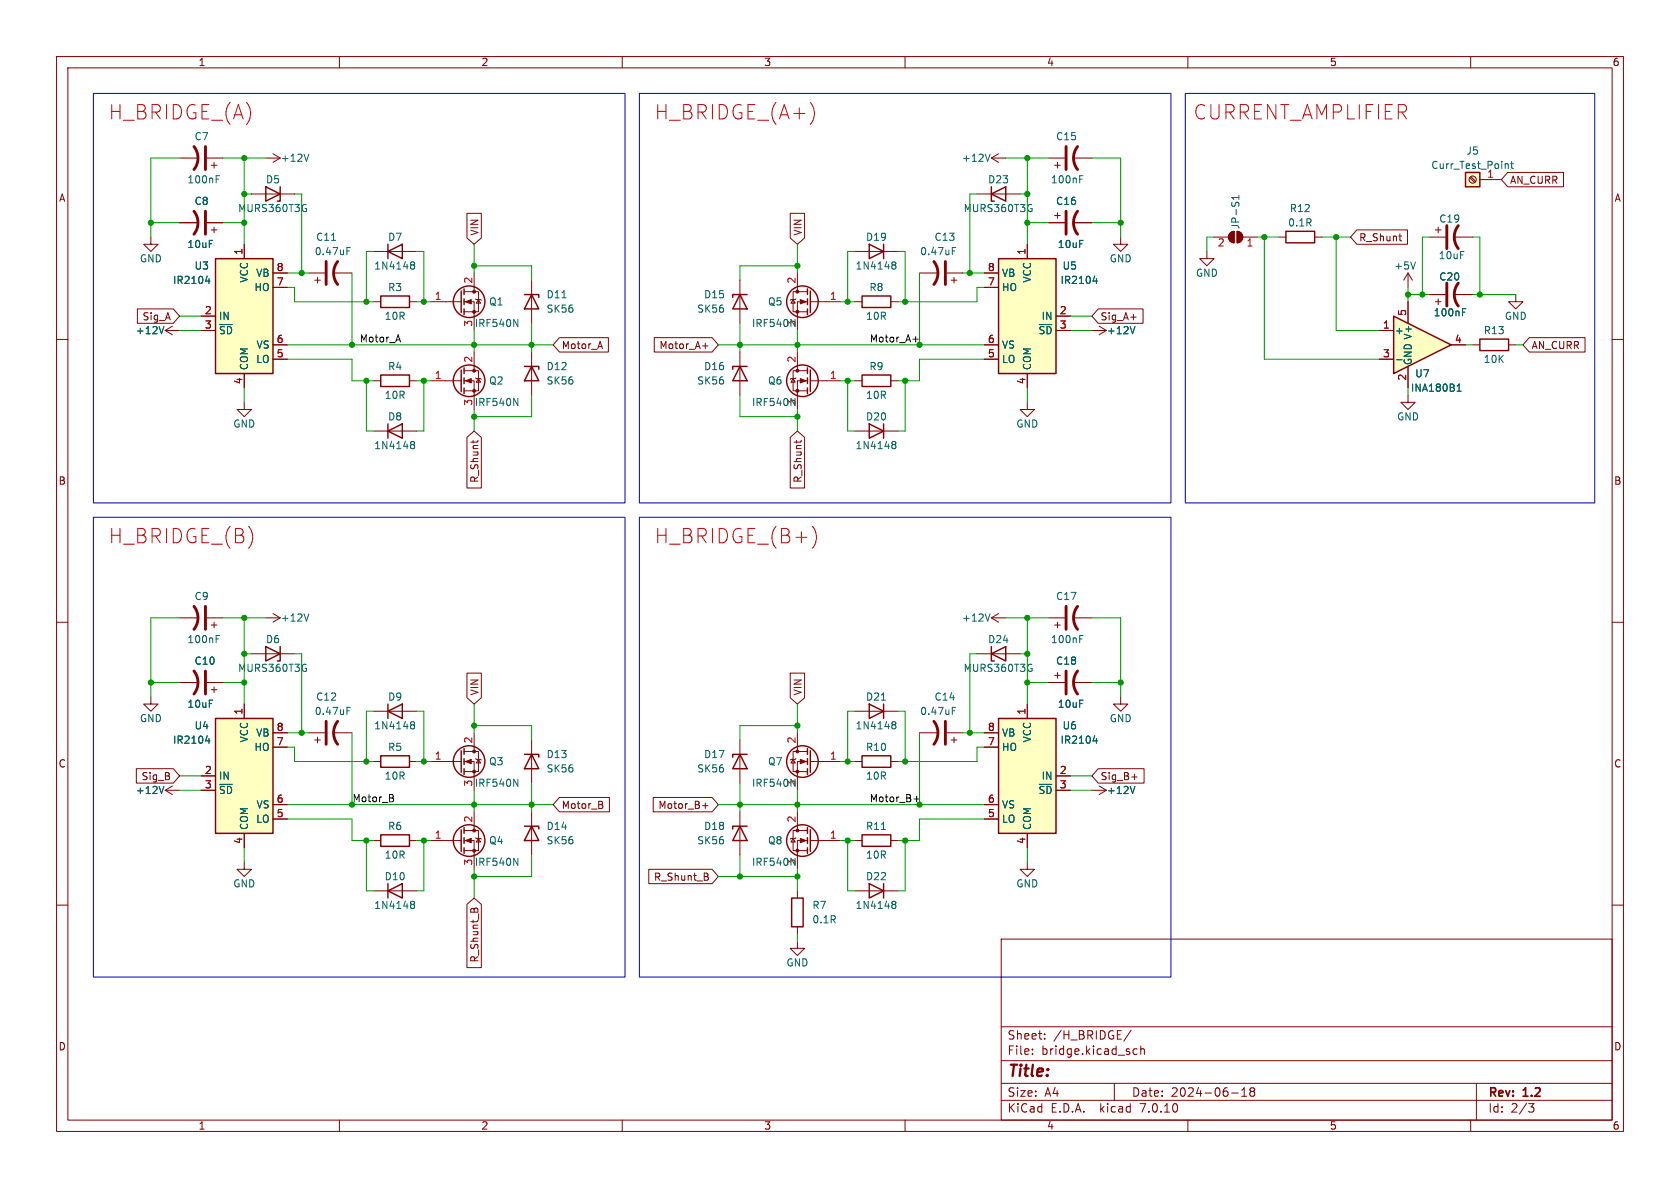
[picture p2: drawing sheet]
<svg xmlns="http://www.w3.org/2000/svg" width="297mm" height="210mm" viewBox="0 0 297 210" stroke-linecap="round" stroke-linejoin="round" font-family="sans-serif">
<defs><g id="words">
<g font-size="3.5" fill="#f00">
<text x="19" y="21.3">H_BRIDGE_(A)</text>
<text x="115.6" y="21.3">H_BRIDGE_(A+)</text>
<text x="210.8" y="21.3">CURRENT_AMPLIFIER</text>
<text x="19" y="96.3">H_BRIDGE_(B)</text>
<text x="115.6" y="96.3">H_BRIDGE_(B+)</text>
</g>
<text font-size="2.8" fill="#840000" x="178" y="190.9">Title:</text>
<g font-size="2.1" fill="#840000">
<text x="178" y="184">Sheet:</text>
<text x="186.2" y="184">/H_BRIDGE/</text>
<text x="178" y="186.7">File:</text>
<text x="184.1" y="186.7">bridge.kicad_sch</text>
<text x="178" y="196.9">KiCad</text>
<text x="178" y="194.1">Size:</text>
<text x="184.7" y="194.1">A4</text>
<text x="185.7" y="196.9">E.D.A.</text>
<text x="194.6" y="196.9">kicad</text>
<text x="200" y="194.1">Date:</text>
<text x="201.8" y="196.9">7.0.10</text>
<text x="207" y="194.1">2024-06-18</text>
<text x="263" y="194.3">Rev:</text>
<text x="263" y="196.9">Id:</text>
<text x="267.1" y="196.9">2/3</text>
<text x="269.4" y="194.3">1.2</text>
</g>
<g font-size="1.8" fill="#840000">
<text x="35" y="11.9">1</text>
<text x="85" y="11.9">2</text>
<text x="135" y="11.9">3</text>
<text x="185" y="11.9">4</text>
<text x="235" y="11.9">5</text>
<text x="285" y="11.9">6</text>
<text x="10.3" y="35.9">A</text>
<text x="266.9" y="32.7">AN_CURR</text>
<text x="285.3" y="35.9">A</text>
<text x="84.8" y="41.8" transform="rotate(-90 84.8 41.8)">VIN</text>
<text x="141.9" y="41.8" transform="rotate(-90 141.9 41.8)">VIN</text>
<text x="240.2" y="42.9">R_Shunt</text>
<text x="25.1" y="56.8">Sig_A</text>
<text x="194.5" y="56.8">Sig_A+</text>
<text x="99.2" y="61.9">Motor_A</text>
<text x="116.5" y="61.9">Motor_A+</text>
<text x="270.7" y="61.9">AN_CURR</text>
<text x="10.3" y="85.9">B</text>
<text x="84.8" y="85.5" transform="rotate(-90 84.8 85.5)">R_Shunt</text>
<text x="141.9" y="85.5" transform="rotate(-90 141.9 85.5)">R_Shunt</text>
<text x="285.3" y="85.9">B</text>
<text x="84.8" y="123" transform="rotate(-90 84.8 123)">VIN</text>
<text x="141.9" y="123" transform="rotate(-90 141.9 123)">VIN</text>
<text x="10.3" y="135.9">C</text>
<text x="285.3" y="135.9">C</text>
<text x="24.9" y="138.1">Sig_B</text>
<text x="99.2" y="143.2">Motor_B</text>
<text x="116.3" y="143.2">Motor_B+</text>
<text x="194.5" y="138.1">Sig_B+</text>
<text x="115.5" y="155.9">R_Shunt_B</text>
<text x="84.8" y="170.2" transform="rotate(-90 84.8 170.2)">R_Shunt_B</text>
<text x="10.3" y="185.9">D</text>
<text x="285.3" y="185.9">D</text>
<text x="35" y="199.9">1</text>
<text x="85" y="199.9">2</text>
<text x="135" y="199.9">3</text>
<text x="185" y="199.9">4</text>
<text x="235" y="199.9">5</text>
<text x="285" y="199.9">6</text>
</g>
<g font-size="1.8" fill="#006464">
<text x="34.3" y="25">C7</text>
<text x="49.5" y="28.8">+12V</text>
<text x="170" y="28.8">+12V</text>
<text x="186.6" y="25">C15</text>
<text x="259.2" y="27.5">J5</text>
<text x="33" y="32.6">100nF</text>
<text x="46.9" y="32.6">D5</text>
<text x="174.6" y="32.6">D23</text>
<text x="185.7" y="32.6">100nF</text>
<text x="252.9" y="30.1">Curr_Test_Point</text>
<text x="34.3" y="36.4">C8</text>
<text x="42" y="37.7">MURS360T3G</text>
<text x="170.3" y="37.7">MURS360T3G</text>
<text x="186.6" y="36.4">C16</text>
<text x="219.3" y="40.6" transform="rotate(-90 219.3 40.6)">JP-S1</text>
<text x="227.6" y="40.2">0.1R</text>
<text x="227.9" y="37.7">R12</text>
<text x="254.3" y="39.6">C19</text>
<text x="24.6" y="46.6">GND</text>
<text x="33" y="44">10uF</text>
<text x="34.3" y="47.9">U3</text>
<text x="55.5" y="45.3">0.47uF</text>
<text x="55.8" y="42.8">C11</text>
<text x="66.1" y="47.9">1N4148</text>
<text x="68.5" y="42.8">D7</text>
<text x="151.1" y="47.9">1N4148</text>
<text x="153" y="42.8">D19</text>
<text x="162.6" y="45.3">0.47uF</text>
<text x="165.1" y="42.8">C13</text>
<text x="186.9" y="44">10uF</text>
<text x="187.7" y="47.9">U5</text>
<text x="196.1" y="46.6">GND</text>
<text x="246.4" y="47.9">+5V</text>
<text x="254.2" y="46">10uF</text>
<text x="30.5" y="50.4">IR2104</text>
<text x="44" y="50.1" transform="rotate(-90 44 50.1)">VCC</text>
<text x="44.9" y="51.7">HO</text>
<text x="45.2" y="49.1">VB</text>
<text x="68.5" y="51.7">R3</text>
<text x="96.5" y="52.9">D11</text>
<text x="124.4" y="52.9">D15</text>
<text x="153.6" y="51.7">R8</text>
<text x="177" y="51.7">HO</text>
<text x="177" y="49.1">VB</text>
<text x="182.5" y="50.1" transform="rotate(-90 182.5 50.1)">VCC</text>
<text x="187.4" y="50.4">IR2104</text>
<text x="211.3" y="49.1">GND</text>
<text x="254.3" y="49.8">C20</text>
<text x="23.9" y="59.3">+12V</text>
<text x="38.6" y="56.7">IN</text>
<text x="38.6" y="59.3">~{SD}</text>
<text x="67.9" y="56.7">10R</text>
<text x="83.8" y="58">IRF540N</text>
<text x="86.4" y="54.2">Q1</text>
<text x="96.5" y="55.5">SK56</text>
<text x="123.2" y="55.5">SK56</text>
<text x="132.8" y="58">IRF540N</text>
<text x="135.7" y="54.2">Q5</text>
<text x="140.7" y="57.9" transform="rotate(-90 140.7 57.9)">3</text>
<text x="153" y="56.7">10R</text>
<text x="183.5" y="59.3">~{SD}</text>
<text x="184" y="56.7">IN</text>
<text x="195.6" y="59.3">+12V</text>
<text x="246.5" y="59.3">+</text>
<text x="253.4" y="56.1">100nF</text>
<text x="262.2" y="59.3">R13</text>
<text x="265.9" y="56.7">GND</text>
<text x="44" y="65.5" transform="rotate(-90 44 65.5)">COM</text>
<text x="45.2" y="64.4">LO</text>
<text x="45.3" y="61.8">VS</text>
<text x="68.5" y="65.6">R4</text>
<text x="96.5" y="65.6">D12</text>
<text x="124.4" y="65.6">D16</text>
<text x="153.6" y="65.6">R9</text>
<text x="177" y="64.4">LO</text>
<text x="177" y="61.8">VS</text>
<text x="182.5" y="65.5" transform="rotate(-90 182.5 65.5)">COM</text>
<text x="249.8" y="64.6" transform="rotate(-90 249.8 64.6)">GND V+</text>
<text x="262.2" y="64.4">10K</text>
<text x="67.9" y="70.7">10R</text>
<text x="83.8" y="72">IRF540N</text>
<text x="86.4" y="68.2">Q2</text>
<text x="96.5" y="68.2">SK56</text>
<text x="123.2" y="68.2">SK56</text>
<text x="132.8" y="72">IRF540N</text>
<text x="135.7" y="68.2">Q6</text>
<text x="140.7" y="71.8" transform="rotate(-90 140.7 71.8)">3</text>
<text x="153" y="70.7">10R</text>
<text x="249.3" y="69.4">INA180B1</text>
<text x="250.1" y="66.9">U7</text>
<text x="41.1" y="75.8">GND</text>
<text x="68.5" y="74.5">D8</text>
<text x="153" y="74.5">D20</text>
<text x="179.6" y="75.8">GND</text>
<text x="246.9" y="74.5">GND</text>
<text x="66.1" y="79.6">1N4148</text>
<text x="151.1" y="79.6">1N4148</text>
<text x="34.3" y="106.3">C9</text>
<text x="186.6" y="106.3">C17</text>
<text x="33" y="113.9">100nF</text>
<text x="46.9" y="113.9">D6</text>
<text x="49.5" y="110.1">+12V</text>
<text x="170" y="110.1">+12V</text>
<text x="174.6" y="113.9">D24</text>
<text x="185.7" y="113.9">100nF</text>
<text x="34.3" y="117.7">C10</text>
<text x="42" y="119">MURS360T3G</text>
<text x="170.3" y="119">MURS360T3G</text>
<text x="186.6" y="117.7">C18</text>
<text x="33" y="125.3">10uF</text>
<text x="55.8" y="124.1">C12</text>
<text x="68.5" y="124.1">D9</text>
<text x="153" y="124.1">D21</text>
<text x="165.1" y="124.1">C14</text>
<text x="186.9" y="125.3">10uF</text>
<text x="24.6" y="127.9">GND</text>
<text x="30.5" y="131.7">IR2104</text>
<text x="34.3" y="129.1">U4</text>
<text x="44" y="131.3" transform="rotate(-90 44 131.3)">VCC</text>
<text x="45.2" y="130.4">VB</text>
<text x="55.5" y="126.6">0.47uF</text>
<text x="66.1" y="129.1">1N4148</text>
<text x="151.1" y="129.1">1N4148</text>
<text x="162.6" y="126.6">0.47uF</text>
<text x="177" y="130.4">VB</text>
<text x="182.5" y="131.3" transform="rotate(-90 182.5 131.3)">VCC</text>
<text x="187.4" y="131.7">IR2104</text>
<text x="187.7" y="129.1">U6</text>
<text x="196.1" y="127.9">GND</text>
<text x="44.9" y="132.9">HO</text>
<text x="68.5" y="132.9">R5</text>
<text x="86.4" y="135.5">Q3</text>
<text x="96.5" y="136.8">SK56</text>
<text x="96.5" y="134.2">D13</text>
<text x="123.2" y="136.8">SK56</text>
<text x="124.4" y="134.2">D17</text>
<text x="135.7" y="135.5">Q7</text>
<text x="153" y="132.9">R10</text>
<text x="177" y="132.9">HO</text>
<text x="23.9" y="140.6">+12V</text>
<text x="38.6" y="138">IN</text>
<text x="38.6" y="140.6">~{SD}</text>
<text x="45.3" y="143.1">VS</text>
<text x="67.9" y="138">10R</text>
<text x="83.8" y="139.3">IRF540N</text>
<text x="132.8" y="139.3">IRF540N</text>
<text x="140.7" y="139.1" transform="rotate(-90 140.7 139.1)">3</text>
<text x="153" y="138">10R</text>
<text x="177" y="143.1">VS</text>
<text x="183.5" y="140.6">~{SD}</text>
<text x="184" y="138">IN</text>
<text x="195.6" y="140.6">+12V</text>
<text x="44" y="146.8" transform="rotate(-90 44 146.8)">COM</text>
<text x="45.2" y="145.6">LO</text>
<text x="68.5" y="146.9">R6</text>
<text x="86.4" y="149.5">Q4</text>
<text x="96.5" y="149.5">SK56</text>
<text x="96.5" y="146.9">D14</text>
<text x="123.2" y="149.5">SK56</text>
<text x="124.4" y="146.9">D18</text>
<text x="135.7" y="149.5">Q8</text>
<text x="153" y="146.9">R11</text>
<text x="177" y="145.6">LO</text>
<text x="182.5" y="146.8" transform="rotate(-90 182.5 146.8)">COM</text>
<text x="67.9" y="155.8">D10</text>
<text x="67.9" y="152">10R</text>
<text x="83.8" y="153.3">IRF540N</text>
<text x="132.8" y="153.3">IRF540N</text>
<text x="140.7" y="153.1" transform="rotate(-90 140.7 153.1)">3</text>
<text x="153" y="152">10R</text>
<text x="153" y="155.8">D22</text>
<text x="41.1" y="157.1">GND</text>
<text x="66.1" y="160.9">1N4148</text>
<text x="143.5" y="160.9">R7</text>
<text x="151.1" y="160.9">1N4148</text>
<text x="179.6" y="157.1">GND</text>
<text x="143.5" y="163.4">0.1R</text>
<text x="138.9" y="171">GND</text>
</g>
<g font-size="1.8" fill="#a90000">
<text x="262.8" y="31.5">1</text>
<text x="42.9" y="45.2" transform="rotate(-90 42.9 45.2)">1</text>
<text x="181.4" y="45.2" transform="rotate(-90 181.4 45.2)">1</text>
<text x="215.2" y="43.9">2</text>
<text x="220.3" y="43.9">1</text>
<text x="48.8" y="50.5">7</text>
<text x="48.8" y="48">8</text>
<text x="76.8" y="53.1">1</text>
<text x="83.6" y="50.2" transform="rotate(-90 83.6 50.2)">2</text>
<text x="140.7" y="50.2" transform="rotate(-90 140.7 50.2)">2</text>
<text x="146.6" y="53.1">1</text>
<text x="174.6" y="50.5">7</text>
<text x="174.6" y="48">8</text>
<text x="36.1" y="55.6">2</text>
<text x="36.1" y="58.2">3</text>
<text x="83.6" y="57.9" transform="rotate(-90 83.6 57.9)">3</text>
<text x="187.3" y="55.6">2</text>
<text x="187.3" y="58.2">3</text>
<text x="244.4" y="58.2">1</text>
<text x="248.7" y="56" transform="rotate(-90 248.7 56)">5</text>
<text x="48.8" y="63.2">5</text>
<text x="48.8" y="60.7">6</text>
<text x="83.6" y="64.2" transform="rotate(-90 83.6 64.2)">2</text>
<text x="140.7" y="64.2" transform="rotate(-90 140.7 64.2)">2</text>
<text x="174.6" y="63.2">5</text>
<text x="174.6" y="60.7">6</text>
<text x="244.4" y="63.2">3</text>
<text x="257.1" y="60.7">4</text>
<text x="42.9" y="68" transform="rotate(-90 42.9 68)">4</text>
<text x="76.8" y="67.1">1</text>
<text x="83.6" y="71.8" transform="rotate(-90 83.6 71.8)">3</text>
<text x="146.6" y="67.1">1</text>
<text x="181.4" y="68" transform="rotate(-90 181.4 68)">4</text>
<text x="248.7" y="67.4" transform="rotate(-90 248.7 67.4)">2</text>
<text x="42.9" y="126.4" transform="rotate(-90 42.9 126.4)">1</text>
<text x="48.8" y="131.8">7</text>
<text x="48.8" y="129.3">8</text>
<text x="83.6" y="131.5" transform="rotate(-90 83.6 131.5)">2</text>
<text x="140.7" y="131.5" transform="rotate(-90 140.7 131.5)">2</text>
<text x="174.6" y="131.8">7</text>
<text x="174.6" y="129.3">8</text>
<text x="181.4" y="126.4" transform="rotate(-90 181.4 126.4)">1</text>
<text x="36.1" y="136.9">2</text>
<text x="76.8" y="134.4">1</text>
<text x="146.6" y="134.4">1</text>
<text x="187.3" y="136.9">2</text>
<text x="36.1" y="139.4">3</text>
<text x="48.8" y="142">6</text>
<text x="83.6" y="139.1" transform="rotate(-90 83.6 139.1)">3</text>
<text x="174.6" y="142">6</text>
<text x="187.3" y="139.4">3</text>
<text x="42.9" y="149.3" transform="rotate(-90 42.9 149.3)">4</text>
<text x="48.8" y="144.5">5</text>
<text x="76.8" y="148.3">1</text>
<text x="83.6" y="145.5" transform="rotate(-90 83.6 145.5)">2</text>
<text x="140.7" y="145.5" transform="rotate(-90 140.7 145.5)">2</text>
<text x="146.6" y="148.3">1</text>
<text x="174.6" y="144.5">5</text>
<text x="181.4" y="149.3" transform="rotate(-90 181.4 149.3)">4</text>
<text x="83.6" y="153.1" transform="rotate(-90 83.6 153.1)">3</text>
</g>
<g font-size="1.8" fill="#0f0f0f">
<text x="63.5" y="60.6">Motor_A</text>
<text x="153.7" y="60.6">Motor_A+</text>
<text x="153.7" y="141.9">Motor_B+</text>
</g>
<text font-size="1.8" fill="#009600" x="62.2" y="141.9">Motor_B</text>
</g></defs>
<g fill="none" stroke="#840000" stroke-width=".18">
<path d="M10 10h277v190h-277zM12 12h273v186h-273zM60 10v2M110 10v2M160 10v2M210 10v2M260 10v2M31.7 27.9h3.4M31.7 39.4h3.4M36.6 27.9h2.8M36.6 39.4h2.8M37.3 29.2h1.1"/>
<path d="M37.8 28.7v1M44.4 34.3h7.7M47 27.9h2.5M48.3 27.2l1.2 .7M49.5 27.9l-1.2 .8M175.3 27.9l1.2 .8M175.3 27.9h2.5M176.5 27.2l-1.2 .7M259.8 31.4l.9 .9M260 31.2l.9 .9M261.6 31.8h3.8M10 60h2"/>
<path d="M26.7 41.9v1.3h1.2l-1.2 1.3-1.3-1.3h1.3M29.2 58.4h2.5M29.2 58.4l1.3 .8M30.5 57.7l-1.3 .7M35.6 55.9h2.5M35.6 58.4h2.5M37.3 40.6h1.1M37.8 40.1v1M43.2 43.2v2.5M48.3 50.8h2.5M48.3 48.3h2.5M54.6 48.3h2.8"/>
<path d="M55.6 49.5h1M56.1 49v1M58.9 48.3h3.3M66 44.5h7.7M66 53.3h1.3M72.4 53.3h1.3M76.2 53.3h5.3M82 53.3h1.8v5.1M82 51.6h2.6v3.5h-2.6M83.8 48.3v3.3M84.1 52.8l.1 .2h.8l.1 .1M84.6 53l.4 .6h-.8z"/>
<path d="M94 49.5v7.7M151.1 44.5h7.6M151.1 53.3h1.3M157.5 53.3h1.2M162.6 48.3h3.3M167.4 48.3h2.8M168.1 49.5h1.1M168.7 49v1M174 50.8h2.5M174 48.3h2.5M181.6 43.2v2.5M186.7 55.9h2.5"/>
<path d="M186.7 58.4h2.5M226.1 41.9h1.2M232.4 41.9h1.3M248.9 48.3l-.7 1.2M248.9 48.3v2.5M248.9 48.3l.8 1.2M252.7 41.9h2.8M252.7 52.1h2.8M253.7 53.3h1.1M253.7 40.6h1.1M254.3 40.1v1M254.3 52.8v1"/>
<path d="M257 41.9h3.3M257 52.1h3.3M268 52.1v1.2h1.2l-1.2 1.3-1.3-1.3h1.3M285 60h2M43.2 71.1v1.3h1.2l-1.2 1.3-1.3-1.3h1.3M43.2 66v2.6M48.3 63.5h2.5M48.3 61h2.5M66 76.2h7.7M66 67.3h1.3M72.4 67.3h1.3M76.2 67.3h5.3"/>
<path d="M82 67.3h1.8v5.1M82 65.5h2.6v3.6h-2.6M83.8 62.2v3.3M84.1 66.8l.1 .1h.8l.1 .2M84.6 66.9l.4 .7h-.8zM94 62.2v7.7M174 63.5h2.5M174 61h2.5M181.6 66v2.6M248.9 69.9v1.2h1.3l-1.3 1.3-1.3-1.3h1.3M10 110h2M31.7 109.2h3.4"/>
<path d="M36.6 109.2h2.8M37.3 110.5h1.1M37.8 110v1M44.4 115.6h7.7M47 109.2h2.5M48.3 108.5l1.2 .7M49.5 109.2l-1.2 .8M186.4 119.4h1.1M186.9 118.9v1M285 110h2M31.7 120.7h3.4M36.6 120.7h2.8"/>
<path d="M37.3 121.9h1.1M37.8 121.4v1M54.6 129.5h2.8M55.6 130.8h1M56.1 130.3v1M58.9 129.5h3.3M76.2 134.6h5.3M82 134.6h1.8v5.1M82 132.8h2.6v3.6h-2.6M83.8 129.5v3.3M84.1 134.1l.1 .1h.8l.1 .2M84.6 134.2l.4 .7h-.8z"/>
<path d="M140.2 134.2l.4 .7h-.8zM140.7 134.1l-.1 .1h-.8l-.1 .2M141 129.5v3.3M142.7 134.6h-1.7v5.1M142.7 132.8h-2.5v3.6h2.5M143.3 134.6h5.3M185.4 120.7h2.8M189.7 120.7h3.3M10 160h2M140.2 148.2l.4 .6h-.8zM140.7 148.1l-.1 .1h-.8l-.1 .1M141 143.5v3.3"/>
<path d="M142.7 148.6h-1.7v5.1M142.7 146.8h-2.5v3.6h2.5M143.3 148.6h5.3M151.1 148.6h1.3M157.5 148.6h1.2M285 160h2M177 166h108v32h-108zM60 198v2M110 198v2M160 198v2M177 194.5h108M177 191.5h108"/>
<path d="M177 187.5h108M177 181.5h108M182.5 186.3v.1M182.5 185.5v.1M184.7 183.6v.1M184.7 182.8v.1M197 191.5v3M200 182.1l-1.3 2M200.3 186.1l.3 .3 .4-.1M201 185.5l-.4-.1-.3 .3M201.7 185.5l.2-.1 .3 .1 .1 .9M201.7 184.9v1.5"/>
<path d="M210 198v2M217.7 193.2h1.2M219.5 193.8h.9M219.5 192.7l.5-.4v1.5M221.2 192.9l-.2 .3v.3l.2 .3 .5-.1 .1-.2-.1-.4-.2-.2M221.2 192.9l-.2-.2 .2-.4 .5 .1 .1 .2-.3 .3M221.2 192.9h.3M260 198v2M261 191.5v6.5M270.2 195.1h1l-.5 .6 .4 .1 .1 .5-.3 .3h-.4"/>
<circle cx="260.3" cy="31.7" r=".63"/>
</g>
<g fill="none" stroke="#840000" stroke-width=".25">
<path d="M47 33l2.5 1.3-2.5 1.3zM49.5 33v2.6h-.5M259.1 30.5h2.5v2.5h-2.5zM38.1 45.7h10.2v20.3h-10.2zM67.3 52.3h5.1v2.1h-5.1zM68.6 44.5l2.5-1.3v2.5zM68.6 43.2v2.5M81.5 51.4v3.8M82 51.1v1M82 52.8v1M82 54.6v1M92.7 52.1h2.5v.5"/>
<path d="M94 52.1l1.2 2.5h-2.5zM152.4 52.3h5.1v2.1h-5.1zM153.7 43.2l2.5 1.3-2.5 1.2zM156.2 43.2v2.5M176.5 45.7h10.2v20.3h-10.2zM227.3 40.9h5.1v2h-5.1zM67.3 66.3h5.1v2h-5.1zM68.6 76.2l2.5-1.3v2.6zM68.6 74.9v2.6M81.5 65.4v3.8M82 65v1M82 66.8v1"/>
<path d="M82 68.6v1M92.7 64.8h2.5v.5M94 64.8l1.2 2.5h-2.5zM47 114.3l2.5 1.3-2.5 1.2zM49.5 114.3v2.5h-.5M81.5 132.7v3.8M82 132.3v1.1M82 134.1v1M82 135.9v1M142.7 132.3v1.1M142.7 134.1v1M142.7 135.9v1"/>
<path d="M143.3 132.7v3.8M142.7 146.3v1M142.7 148.1v1M142.7 149.9v1M143.3 146.7v3.8M152.4 147.6h5.1v2h-5.1z"/>
<circle cx="82.9" cy="53.3" r="2.79"/>
<circle cx="82.9" cy="67.3" r="2.79"/>
<circle cx="82.9" cy="134.6" r="2.79"/>
<circle cx="141.9" cy="134.6" r="2.79"/>
<circle cx="141.9" cy="148.6" r="2.79"/>
</g>
<g fill="none" stroke="#006464" stroke-width=".18">
<path d="M38.2 31.7h.4M38.2 31.1h.6M53.9 36.9h.3v.4l-.3 .1M54 36.1l.1 .1M54.6 27.2l-.4 1.3M175 27.2l-.4 1.3M266.3 28.9l.3 .2v.7M267.1 28.9h.4M267.2 28.5v1.1l.3 .2M29 57.7l-.4 1.3M36.3 49.7h.8M36.9 49.3v.8"/>
<path d="M58.6 42.5h.7M61.3 44.4h.5M61.3 43.8h.6M72.7 46.8h.1M72.7 46.4l.4-.1 .1 .1 .1 .2-.2 .2M72.8 46.8h.3M72.8 46.8l-.1 .1M73.1 46.8l.2 .3-.1 .3-.1 .2-.4-.1M90.8 56.5l.8 1.2v-1.2M99.4 52.6h.7M157.8 46.4l.3-.1 .2 .1 .1 .2-.3 .2M157.8 46.8h.1"/>
<path d="M157.9 46.8h.2M157.9 46.8l-.1 .1M158.1 46.8l.3 .3-.1 .3-.2 .2-.3-.1M168.4 44.4h.4M168.4 43.8h.6M193.2 49.7h.8M193.8 49.3v.8M250.2 46.3l-.4 1.3M258.5 55.2h.5M258.5 54.6h.6M72.7 78.1l.4-.1 .1 .2 .1 .2-.2 .2M72.7 78.5l.1 .1"/>
<path d="M72.8 78.6h.3M72.8 78.6l-.1 .1M73.1 78.6l.2 .2-.1 .4-.1 .1h-.4M90.8 70.4l.8 1.3v-1.3M38.2 112.9h.4M38.2 112.3h.6M53.9 118.1h.3v.5l-.3 .1M54 117.4l.1 .1M54.6 108.5l-.4 1.3M61.3 125.6h.5M61.3 125h.6M90.8 137.7l.8 1.3v-1.3"/>
<path d="M155.8 146.6h.7"/>
</g>
<g fill="#ffffc2" stroke="#ffffc2" stroke-width=".18">
<path d="M176.5 45.7h10.2v20.3h-10.2z"/>
<path d="M38.1 45.7h10.2v20.3h-10.2z"/>
<path d="M259.1 30.5h2.5v2.5h-2.5z"/>
</g>
<g fill="#840000" stroke="#840000" stroke-width=".18">
<path d="M82.3 53.3l1-.3v.7z"/>
<path d="M82.3 67.3l1-.4v.8z"/>
<path d="M82.3 134.6l1-.4v.8z"/>
<path d="M141.5 148.2l1 .4-1 .4z"/>
<path d="M141.5 134.2l1 .4-1 .4z"/>
<circle cx="83.8" cy="55.1" r=".25"/>
<circle cx="83.8" cy="51.6" r=".25"/>
<circle cx="83.8" cy="69.1" r=".25"/>
<circle cx="83.8" cy="65.5" r=".25"/>
<circle cx="83.8" cy="136.4" r=".25"/>
<circle cx="83.8" cy="132.8" r=".25"/>
<circle cx="141" cy="150.4" r=".25"/>
<circle cx="141" cy="146.8" r=".25"/>
<circle cx="141" cy="136.4" r=".25"/>
<circle cx="141" cy="132.8" r=".25"/>
</g>
<g fill="none" stroke="#840000" stroke-width=".51">
<path d="M34.3 25.9a3.3 3.3 0 0 1 0 4.1M34.3 37.3a3.3 3.3 0 0 1 0 4.1M36.3 25.9v4.1M36.3 37.3v4.1M255.8 39.9v4M257.8 39.9a3.3 3.3 0 0 0 0 4M57.7 46.2v4.1M59.7 46.2a3.3 3.3 0 0 0 0 4.1M165.1 46.2a3.3 3.3 0 0 1 0 4.1M167.1 46.2v4.1M255.8 50v4.1M257.8 50a3.3 3.3 0 0 0 0 4.1"/>
<path d="M34.3 107.2a3.3 3.3 0 0 1 0 4.1M34.3 118.6a3.3 3.3 0 0 1 0 4.1M36.3 107.2v4.1M36.3 118.6v4.1M188.5 118.6v4.1M190.5 118.6a3.3 3.3 0 0 0 0 4.1M57.7 127.5v4.1M59.7 127.5a3.3 3.3 0 0 0 0 4.1"/>
</g>
<path d="M246.4 55.9l10.1 5.1-10.1 5z" fill="#ffffc2"/>
<g fill="none" stroke="#840000" stroke-width=".25">
<path d="M175.3 33v2.6h.5M175.3 34.3l2.5-1.3v2.6zM130.8 52.1l1.3 2.5h-2.6zM132.1 52.1h-2.6v.5M142.7 51.1v1M142.7 52.8v1M142.7 54.6v1M143.3 51.4v3.8M246.4 55.9l10.1 5.1-10.1 5zM261.6 59.9h5.1v2.1h-5.1zM130.8 64.8l1.3 2.5h-2.6zM132.1 64.8h-2.6v.5"/>
<path d="M142.7 65v1M142.7 66.8v1M142.7 68.6v1M143.3 65.4v3.8M152.4 66.3h5.1v2h-5.1zM153.7 74.9l2.5 1.3-2.5 1.3zM156.2 74.9v2.6M175.3 114.3v2.5h.5M175.3 115.6l2.5-1.3v2.5zM38.1 127h10.2v20.3h-10.2zM67.3 133.6h5.1v2h-5.1zM68.6 125.7l2.5-1.2v2.5z"/>
<path d="M68.6 124.5v2.5M92.7 133.4h2.5v.5M94 133.4l1.2 2.5h-2.5zM130.8 133.4l1.3 2.5h-2.6zM132.1 133.4h-2.6v.5M152.4 133.6h5.1v2h-5.1zM153.7 124.5l2.5 1.2-2.5 1.3zM156.2 124.5v2.5M176.5 127h10.2v20.3h-10.2zM67.3 147.6h5.1v2h-5.1zM68.6 157.5l2.5-1.3v2.6zM68.6 156.2v2.6"/>
<path d="M81.5 146.7v3.8M82 146.3v1M82 148.1v1M82 149.9v1M92.7 146.1h2.5v.5M94 146.1l1.2 2.5h-2.5zM130.8 146.1l1.3 2.5h-2.6zM132.1 146.1h-2.6v.5M140 158.8h2v5h-2zM153.7 156.2l2.5 1.3-2.5 1.3zM156.2 156.2v2.6"/>
<circle cx="141.9" cy="53.3" r="2.79"/>
<circle cx="141.9" cy="67.3" r="2.79"/>
<circle cx="82.9" cy="148.6" r="2.79"/>
</g>
<g fill="none" stroke="#840000" stroke-width=".18">
<path d="M31.7 39.4h3.4M36.6 39.4h2.8M82.5 37.7h2.6v4.4l-1.3 1.1-1.3-1.1zM139.7 37.7h2.5v4.4l-1.2 1.1-1.3-1.1zM172.7 34.3h7.6M185.4 39.4h2.8M185.4 27.9h2.8M186.4 38.1h1.1M186.4 29.2h1.1M186.9 28.7v1M186.9 37.6v1M189.7 39.4h3.3"/>
<path d="M189.7 27.9h3.3M266.5 30.5h9.9v2.5h-9.9l-1.1-1.2zM24.3 54.6h6.3l1.1 1.3-1.1 1.3h-6.3zM35.6 58.4h2.5M35.6 55.9h2.5M43.2 43.2v2.5M48.3 50.8h2.5M48.3 48.3h2.5M98.9 59.7h8.7v2.5h-8.7l-1.1-1.2zM115.7 59.7h10.2l1.1 1.3-1.1 1.2h-10.2zM130.8 49.5v7.7M140.2 53l.4 .6h-.8z"/>
<path d="M140.7 52.8l-.1 .2h-.8l-.1 .1M141 48.3v3.3M142.7 53.3h-1.7v5.1M142.7 51.6h-2.5v3.5h2.5M143.3 53.3h5.3M174 50.8h2.5M174 48.3h2.5M181.6 43.2v2.5M186.7 58.4h2.5M186.7 55.9h2.5M193 58.4h2.6M194.2 54.6h7.9v2.6h-7.9l-1.2-1.3z"/>
<path d="M194.3 57.7l1.3 .7M195.6 58.4l-1.3 .8M198.1 41.9v1.3h-1.3l1.3 1.3 1.3-1.3h-1.3M199.9 56.1h1M213.4 44.5v1.2h1.2l-1.2 1.3-1.3-1.3h1.3M214.6 41.9h2.6M217.5 41.2l.7-.3v2a1.02 1.02 0 0 1-1-.6 1.02 1.02 0 0 1 .3-1.1zM218.7 40.9a1.02 1.02 0 0 1 1 1 1.02 1.02 0 0 1-1 1zM219.7 41.9h2.5M239.9 40.6h8.9v2.6h-8.9l-1.1-1.3zM243.8 58.4h2.6M247.3 41.7h.5"/>
<path d="M247.5 42.5l.3 .1M248.9 53.3v3.9M252.7 52.1h2.8M257 52.1h3.3M270.4 59.7h9.8v2.5h-9.8l-1.2-1.2zM43.2 66v2.6M48.3 63.5h2.5M48.3 61h2.5M82.5 77.3l1.3-1.1 1.3 1.1v9h-2.6zM83.6 77.8v.5M84.5 77.8l-.1 .3M106.1 60.4l.4 1.2"/>
<path d="M124.2 61.1h1M130.8 62.2v7.7M139.7 77.3l1.3-1.1 1.2 1.1v9h-2.5zM140.2 66.9l.4 .7h-.8zM140.7 66.8l-.1 .1h-.8l-.1 .2M140.8 77.8v.5M141 62.2v3.3M141.6 77.8v.3M142.7 67.3h-1.7v5.1M142.7 65.5h-2.5v3.6h2.5M143.3 67.3h5.3M151.1 76.2h7.6"/>
<path d="M151.1 67.3h1.3M157.5 67.3h1.2M174 63.5h2.5M174 61h2.5M181.6 71.1v1.3h-1.3l1.3 1.3 1.3-1.3h-1.3M181.6 66v2.6M243.8 63.5h2.6M248.9 64.8v3.8M256.5 61h2.6M260.3 61h1.3M266.7 61h1.3M82.5 119h2.6v4.3l-1.3 1.2-1.3-1.2z"/>
<path d="M139.7 119h2.5v4.3l-1.2 1.2-1.3-1.2zM172.7 115.6h7.6M175.3 109.2h2.5M175.3 109.2l1.2 .8M176.5 108.5l-1.2 .7M185.4 109.2h2.8M186.4 110.5h1.1M186.9 110v1M189.7 109.2h3.3M24.1 135.9h6.5l1.1 1.3-1.1 1.2h-6.5zM26.7 123.2v1.3h1.2l-1.2 1.2-1.3-1.2h1.3M29.2 139.7l1.3 .8"/>
<path d="M29.2 139.7h2.5M30.5 138.9l-1.3 .8M31.7 120.7h3.4M35.6 139.7h2.5M35.6 137.2h2.5M36.6 120.7h2.8M43.2 124.5v2.5M48.3 132.1h2.5M48.3 129.5h2.5M66 125.7h7.7M66 134.6h1.3M72.4 134.6h1.3"/>
<path d="M94 130.8v7.6M130.8 130.8v7.6M151.1 125.7h7.6M151.1 134.6h1.3M157.5 134.6h1.2M162.6 129.5h3.3M167.4 129.5h2.8M168.1 130.8h1.1M168.7 130.3v1M174 132.1h2.5M174 129.5h2.5M181.6 124.5v2.5"/>
<path d="M185.4 120.7h2.8M186.7 139.7h2.5M186.7 137.2h2.5M189.7 120.7h3.3M193 139.7h2.6M194.2 135.9h8.1v2.5h-8.1l-1.2-1.2zM194.3 138.9l1.3 .8M195.6 139.7l-1.3 .8M198.1 123.2v1.3h-1.3l1.3 1.2 1.3-1.2h-1.3M200.1 137.3h.9M43.2 152.4v1.3h1.2l-1.2 1.2-1.3-1.2h1.3M43.2 147.3v2.6"/>
<path d="M48.3 144.8h2.5M48.3 142.2h2.5M66 157.5h7.7M66 148.6h1.3M72.4 148.6h1.3M76.2 148.6h5.3M82 148.6h1.8v5.1M82 146.8h2.6v3.6h-2.6M82.5 159.9l1.3-1.1 1.3 1.1v11.2h-2.6zM83.8 143.5v3.3M84.1 148.1l.1 .1h.8l.1 .1M84.6 148.2l.4 .6h-.8z"/>
<path d="M94 143.5v7.6M98.9 141h8.8v2.5h-8.8l-1.1-1.3zM106.3 142.2l.3 .3-.1 .3-.2 .1M106.4 141.7l.1 .2-.1 .3M114.7 153.7h11.2l1.1 1.2-1.1 1.3h-11.2zM115.5 141h10.4l1.1 1.2-1.1 1.3h-10.4zM124.2 142.4h1M124.7 141.9v1M124.9 154.9l.3 .3v.3l-.2 .1M125 154.4l.2 .2-.2 .3M130.8 143.5v7.6M141 157.5v1.3"/>
<path d="M151.1 157.5h7.6M174 144.8h2.5M174 142.2h2.5M181.6 152.4v1.3h-1.3l1.3 1.2 1.3-1.2h-1.3M181.6 147.3v2.6M83.3 160.7l.2-.1 .3 .1M84.5 160.8l-.1-.2-.3-.1-.3 .3M141 166.4v1.2h-1.3l1.3 1.3 1.2-1.3h-1.2M141 163.8v1.3"/>
</g>
<g fill="none" stroke="#006464" stroke-width=".18">
<path d="M182.2 36.9h.3v.4l-.3 .1M182.3 36.1l.1 .1M190.9 31.7h.4M190.9 31.1h.6M219 34.5v.8M219 34.9h-1.3l.4 .4M29 57.7l-.4 1.3M36.3 49.7h.8M36.9 49.3v.8M193.2 49.7h.8M193.8 49.3v.8M200.7 57.7l-.5 1.3"/>
<path d="M258.5 55.2h.5M258.5 54.6h.6M157.8 78.1l.3-.1 .2 .2 .1 .2-.3 .2M157.8 78.5l.1 .1M157.9 78.6h.2M157.9 78.6l-.1 .1M158.1 78.6l.3 .2-.1 .4-.2 .1h-.3M246.9 63.6h1M257.6 69.2h.7M257.6 68.3l.4-.4v1.3M175 108.5l-.4 1.3M182.2 118.1h.3v.5l-.3 .1"/>
<path d="M182.3 117.4l.1 .1M190.9 112.9h.4M190.9 112.3h.6M29 139l-.4 1.3M36.3 131h.8M36.9 130.5v.9M72.7 128.1h.1M72.7 127.6h.4l.1 .1 .1 .2-.2 .2M72.8 128.1h.3M72.8 128.1l-.1 .1M73.1 128.1l.2 .3-.1 .3-.1 .1h-.4M155.8 123.8h.7"/>
<path d="M157.8 127.6h.3l.2 .1 .1 .2-.3 .2M157.8 128.1h.1M157.9 128.1h.2M157.9 128.1l-.1 .1M158.1 128.1l.3 .3-.1 .3-.2 .1h-.3M168.4 125.6h.4M168.4 125h.6M193.2 131h.8M193.8 130.5v.9M200.7 139l-.5 1.3M72.7 159.4l.4-.1 .1 .2 .1 .1-.2 .3M72.7 159.8l.1 .1"/>
<path d="M72.8 159.9h.3M72.8 159.9h-.1M73.1 159.9l.2 .2-.1 .4-.1 .1-.4-.1M90.8 151.7l.8 1.3v-1.3M157.8 159.4l.3-.1 .2 .2 .1 .1-.3 .3M157.8 159.8l.1 .1M157.9 159.9h.2M157.9 159.9h-.1M158.1 159.9l.3 .2-.1 .4-.2 .1-.3-.1"/>
</g>
<g fill="#ffffc2" stroke="#ffffc2" stroke-width=".18">
<path d="M38.1 127h10.2v20.3h-10.2z"/>
<path d="M176.5 127h10.2v20.3h-10.2z"/>
</g>
<g fill="#840000" stroke="#840000" stroke-width=".18">
<path d="M82.3 148.6l1-.4v.8z"/>
<path d="M218.7 40.9a1.02 1.02 0 0 1 1 1 1.02 1.02 0 0 1-1 1z"/>
<path d="M217.5 41.2l.7-.3v2a1.02 1.02 0 0 1-1-.6 1.02 1.02 0 0 1 .3-1.1z"/>
<path d="M141.5 66.9l1 .4-1 .4z"/>
<path d="M141.5 53l1 .3-1 .4z"/>
<circle cx="83.8" cy="150.4" r=".25"/>
<circle cx="83.8" cy="146.8" r=".25"/>
<circle cx="141" cy="69.1" r=".25"/>
<circle cx="141" cy="65.5" r=".25"/>
<circle cx="141" cy="55.1" r=".25"/>
<circle cx="141" cy="51.6" r=".25"/>
</g>
<path d="M188.5 25.9v4.1M188.5 37.3v4.1M190.5 37.3a3.3 3.3 0 0 0 0 4.1M190.5 25.9a3.3 3.3 0 0 0 0 4.1M188.5 107.2v4.1M190.5 107.2a3.3 3.3 0 0 0 0 4.1M165.1 127.5a3.3 3.3 0 0 1 0 4.1M167.1 127.5v4.1" fill="none" stroke="#840000" stroke-width=".51"/>
<path d="M70.4 59.2l.4 1.2M161.4 60h1M69.3 141.1l.3 .2-.1 .3-.2 .1M69.4 140.5l.1 .2-.1 .3M161.6 141.2h.9M162.1 140.8v.9" fill="none" stroke="#0f0f0f" stroke-width=".18"/>
<path d="M143.4 18.2a2.99 2.99 0 0 1 0 3.7M143.6 93a2.91 2.91 0 0 1 0 3.9" fill="none" stroke="#f00" stroke-width=".18"/>
<path d="M16.5 16.5h94v72.4h-94zM113 16.5h94v72.4h-94zM209.5 16.5h72.4v72.4h-72.4zM16.5 91.4h94v81.3h-94zM113 91.4h94v81.3h-94z" fill="none" stroke="#0000c2" stroke-width=".18"/>
<g fill="none" stroke="#009600" stroke-width=".18">
<path d="M26.7 39.4h5M31.7 27.9h-5v14M39.4 39.4h3.8M39.4 27.9h7.6M43.2 27.9v15.3M43.2 34.3h1.2M52.1 34.3h1.2v14M172.7 34.3h-1.3v14M177.8 27.9h7.6M180.3 34.3h1.3M181.6 27.9v15.3M181.6 39.4h3.8"/>
<path d="M193 39.4h5.1M193 27.9h5.1v14M31.7 55.9h3.9M31.7 58.4h3.9M50.8 50.8h1.3v2.5h13.9M50.8 48.3h3.8M62.2 48.3v12.7M66 44.5h-1.2v8.8M73.7 44.5h1.2v8.8M73.7 53.3h2.5M83.8 47h10.2v2.5M83.8 43.2v5.1"/>
<path d="M83.8 58.4v3.8M94 57.2v5M130.8 57.2v5M141 47h-10.2v2.5M141 43.2v5.1M141 58.4v3.8M148.6 53.3h2.5M151.1 44.5h-1.2v8.8M158.7 44.5h1.3v8.8M162.6 48.3v12.7M170.2 48.3h3.8M174 50.8h-1.3v2.5h-14"/>
<path d="M189.2 55.9h3.8M189.2 58.4h3.8M214.6 41.9h-1.2v2.6M222.2 41.9h3.9M223.5 41.9v21.6h20.3M233.7 41.9h5.1M236.2 41.9v16.5h7.6M248.9 50.8v2.5M248.9 52.1h3.8M252.7 41.9h-1.2v10.2M260.3 41.9h1.3v10.2M260.3 52.1h7.7"/>
<path d="M43.2 68.6v2.5M50.8 63.5h11.4v3.8h3.8M50.8 61h47M64.8 67.3v8.9h1.2M73.7 67.3h2.5M74.9 67.3v8.9h-1.2M83.8 72.4v3.8M94 69.9v3.8h-10.2M127 61h47M130.8 69.9v3.8h10.2M141 72.4v3.8M148.6 67.3h2.5"/>
<path d="M149.9 67.3v8.9h1.2M160 67.3v8.9h-1.3M174 63.5h-11.4v3.8h-3.9M181.6 68.6v2.5M259.1 61h1.2M268 61h1.2M31.7 109.2h-5v14M39.4 109.2h7.6M43.2 109.2v15.3M43.2 115.6h1.2M52.1 115.6h1.2v13.9M172.7 115.6h-1.3v13.9"/>
<path d="M177.8 109.2h7.6M180.3 115.6h1.3M181.6 109.2v15.3M193 109.2h5.1v14M26.7 120.7h5M31.7 137.2h3.9M31.7 139.7h3.9M39.4 120.7h3.8M50.8 132.1h1.3v2.5h13.9M50.8 129.5h3.8M62.2 129.5v12.7M66 125.7h-1.2v8.9"/>
<path d="M73.7 134.6h2.5M73.7 125.7h1.2v8.9M83.8 128.3h10.2v2.5M83.8 124.5v5M83.8 139.7v3.8M94 138.4v5.1M130.8 138.4v5.1M141 128.3h-10.2v2.5M141 124.5v5M141 139.7v3.8M148.6 134.6h2.5M151.1 125.7h-1.2v8.9"/>
<path d="M158.7 125.7h1.3v8.9M162.6 129.5v12.7M170.2 129.5h3.8M174 132.1h-1.3v2.5h-14M181.6 120.7h3.8M189.2 137.2h3.8M189.2 139.7h3.8M193 120.7h5.1M43.2 149.9v2.5M50.8 144.8h11.4v3.8h3.8M50.8 142.2h47M64.8 148.6v8.9h1.2"/>
<path d="M73.7 148.6h2.5M74.9 148.6v8.9h-1.2M83.8 153.7v5.1M94 151.1v3.8h-10.2M127 142.2h47M127 154.9h14M130.8 151.1v3.8M141 153.7v3.8M148.6 148.6h2.5M149.9 148.6v8.9h1.2M160 148.6v8.9h-1.3M174 144.8h-11.4v3.8h-3.9"/>
<path d="M181.6 149.9v2.5M141 165.1v1.3"/>
</g>
<g fill="#009600" stroke="#009600" stroke-width=".18">
<circle cx="94" cy="61" r=".46"/>
<circle cx="83.8" cy="61" r=".46"/>
<circle cx="64.8" cy="53.3" r=".46"/>
<circle cx="74.9" cy="53.3" r=".46"/>
<circle cx="74.9" cy="67.3" r=".46"/>
<circle cx="83.8" cy="47" r=".46"/>
<circle cx="83.8" cy="73.7" r=".46"/>
<circle cx="83.8" cy="128.3" r=".46"/>
<circle cx="74.9" cy="134.6" r=".46"/>
<circle cx="43.2" cy="39.4" r=".46"/>
<circle cx="43.2" cy="34.3" r=".46"/>
<circle cx="43.2" cy="27.9" r=".46"/>
<circle cx="26.7" cy="39.4" r=".46"/>
<circle cx="53.3" cy="129.5" r=".46"/>
<circle cx="43.2" cy="120.7" r=".46"/>
<circle cx="43.2" cy="115.6" r=".46"/>
<circle cx="43.2" cy="109.2" r=".46"/>
<circle cx="26.7" cy="120.7" r=".46"/>
<circle cx="64.8" cy="134.6" r=".46"/>
<circle cx="74.9" cy="148.6" r=".46"/>
<circle cx="64.8" cy="148.6" r=".46"/>
<circle cx="62.2" cy="61" r=".46"/>
<circle cx="64.8" cy="67.3" r=".46"/>
<circle cx="53.3" cy="48.3" r=".46"/>
<circle cx="83.8" cy="154.9" r=".46"/>
<circle cx="94" cy="142.2" r=".46"/>
<circle cx="83.8" cy="142.2" r=".46"/>
<circle cx="130.8" cy="154.9" r=".46"/>
<circle cx="141" cy="128.3" r=".46"/>
<circle cx="160" cy="148.6" r=".46"/>
<circle cx="130.8" cy="142.2" r=".46"/>
<circle cx="141" cy="142.2" r=".46"/>
<circle cx="149.9" cy="148.6" r=".46"/>
<circle cx="141" cy="154.9" r=".46"/>
<circle cx="130.8" cy="61" r=".46"/>
<circle cx="141" cy="47" r=".46"/>
<circle cx="149.9" cy="53.3" r=".46"/>
<circle cx="141" cy="73.7" r=".46"/>
<circle cx="141" cy="61" r=".46"/>
<circle cx="162.6" cy="61" r=".46"/>
<circle cx="149.9" cy="67.3" r=".46"/>
<circle cx="198.1" cy="39.4" r=".46"/>
<circle cx="181.6" cy="39.4" r=".46"/>
<circle cx="223.5" cy="41.9" r=".46"/>
<circle cx="181.6" cy="27.9" r=".46"/>
<circle cx="181.6" cy="34.3" r=".46"/>
<circle cx="160" cy="134.6" r=".46"/>
<circle cx="162.6" cy="142.2" r=".46"/>
<circle cx="149.9" cy="134.6" r=".46"/>
<circle cx="171.4" cy="129.5" r=".46"/>
<circle cx="160" cy="53.3" r=".46"/>
<circle cx="171.4" cy="48.3" r=".46"/>
<circle cx="160" cy="67.3" r=".46"/>
<circle cx="236.2" cy="41.9" r=".46"/>
<circle cx="251.5" cy="52.1" r=".46"/>
<circle cx="248.9" cy="52.1" r=".46"/>
<circle cx="261.6" cy="52.1" r=".46"/>
<circle cx="181.6" cy="120.7" r=".46"/>
<circle cx="198.1" cy="120.7" r=".46"/>
<circle cx="181.6" cy="109.2" r=".46"/>
<circle cx="181.6" cy="115.6" r=".46"/>
</g>
<use href="#words"/>
</svg>
